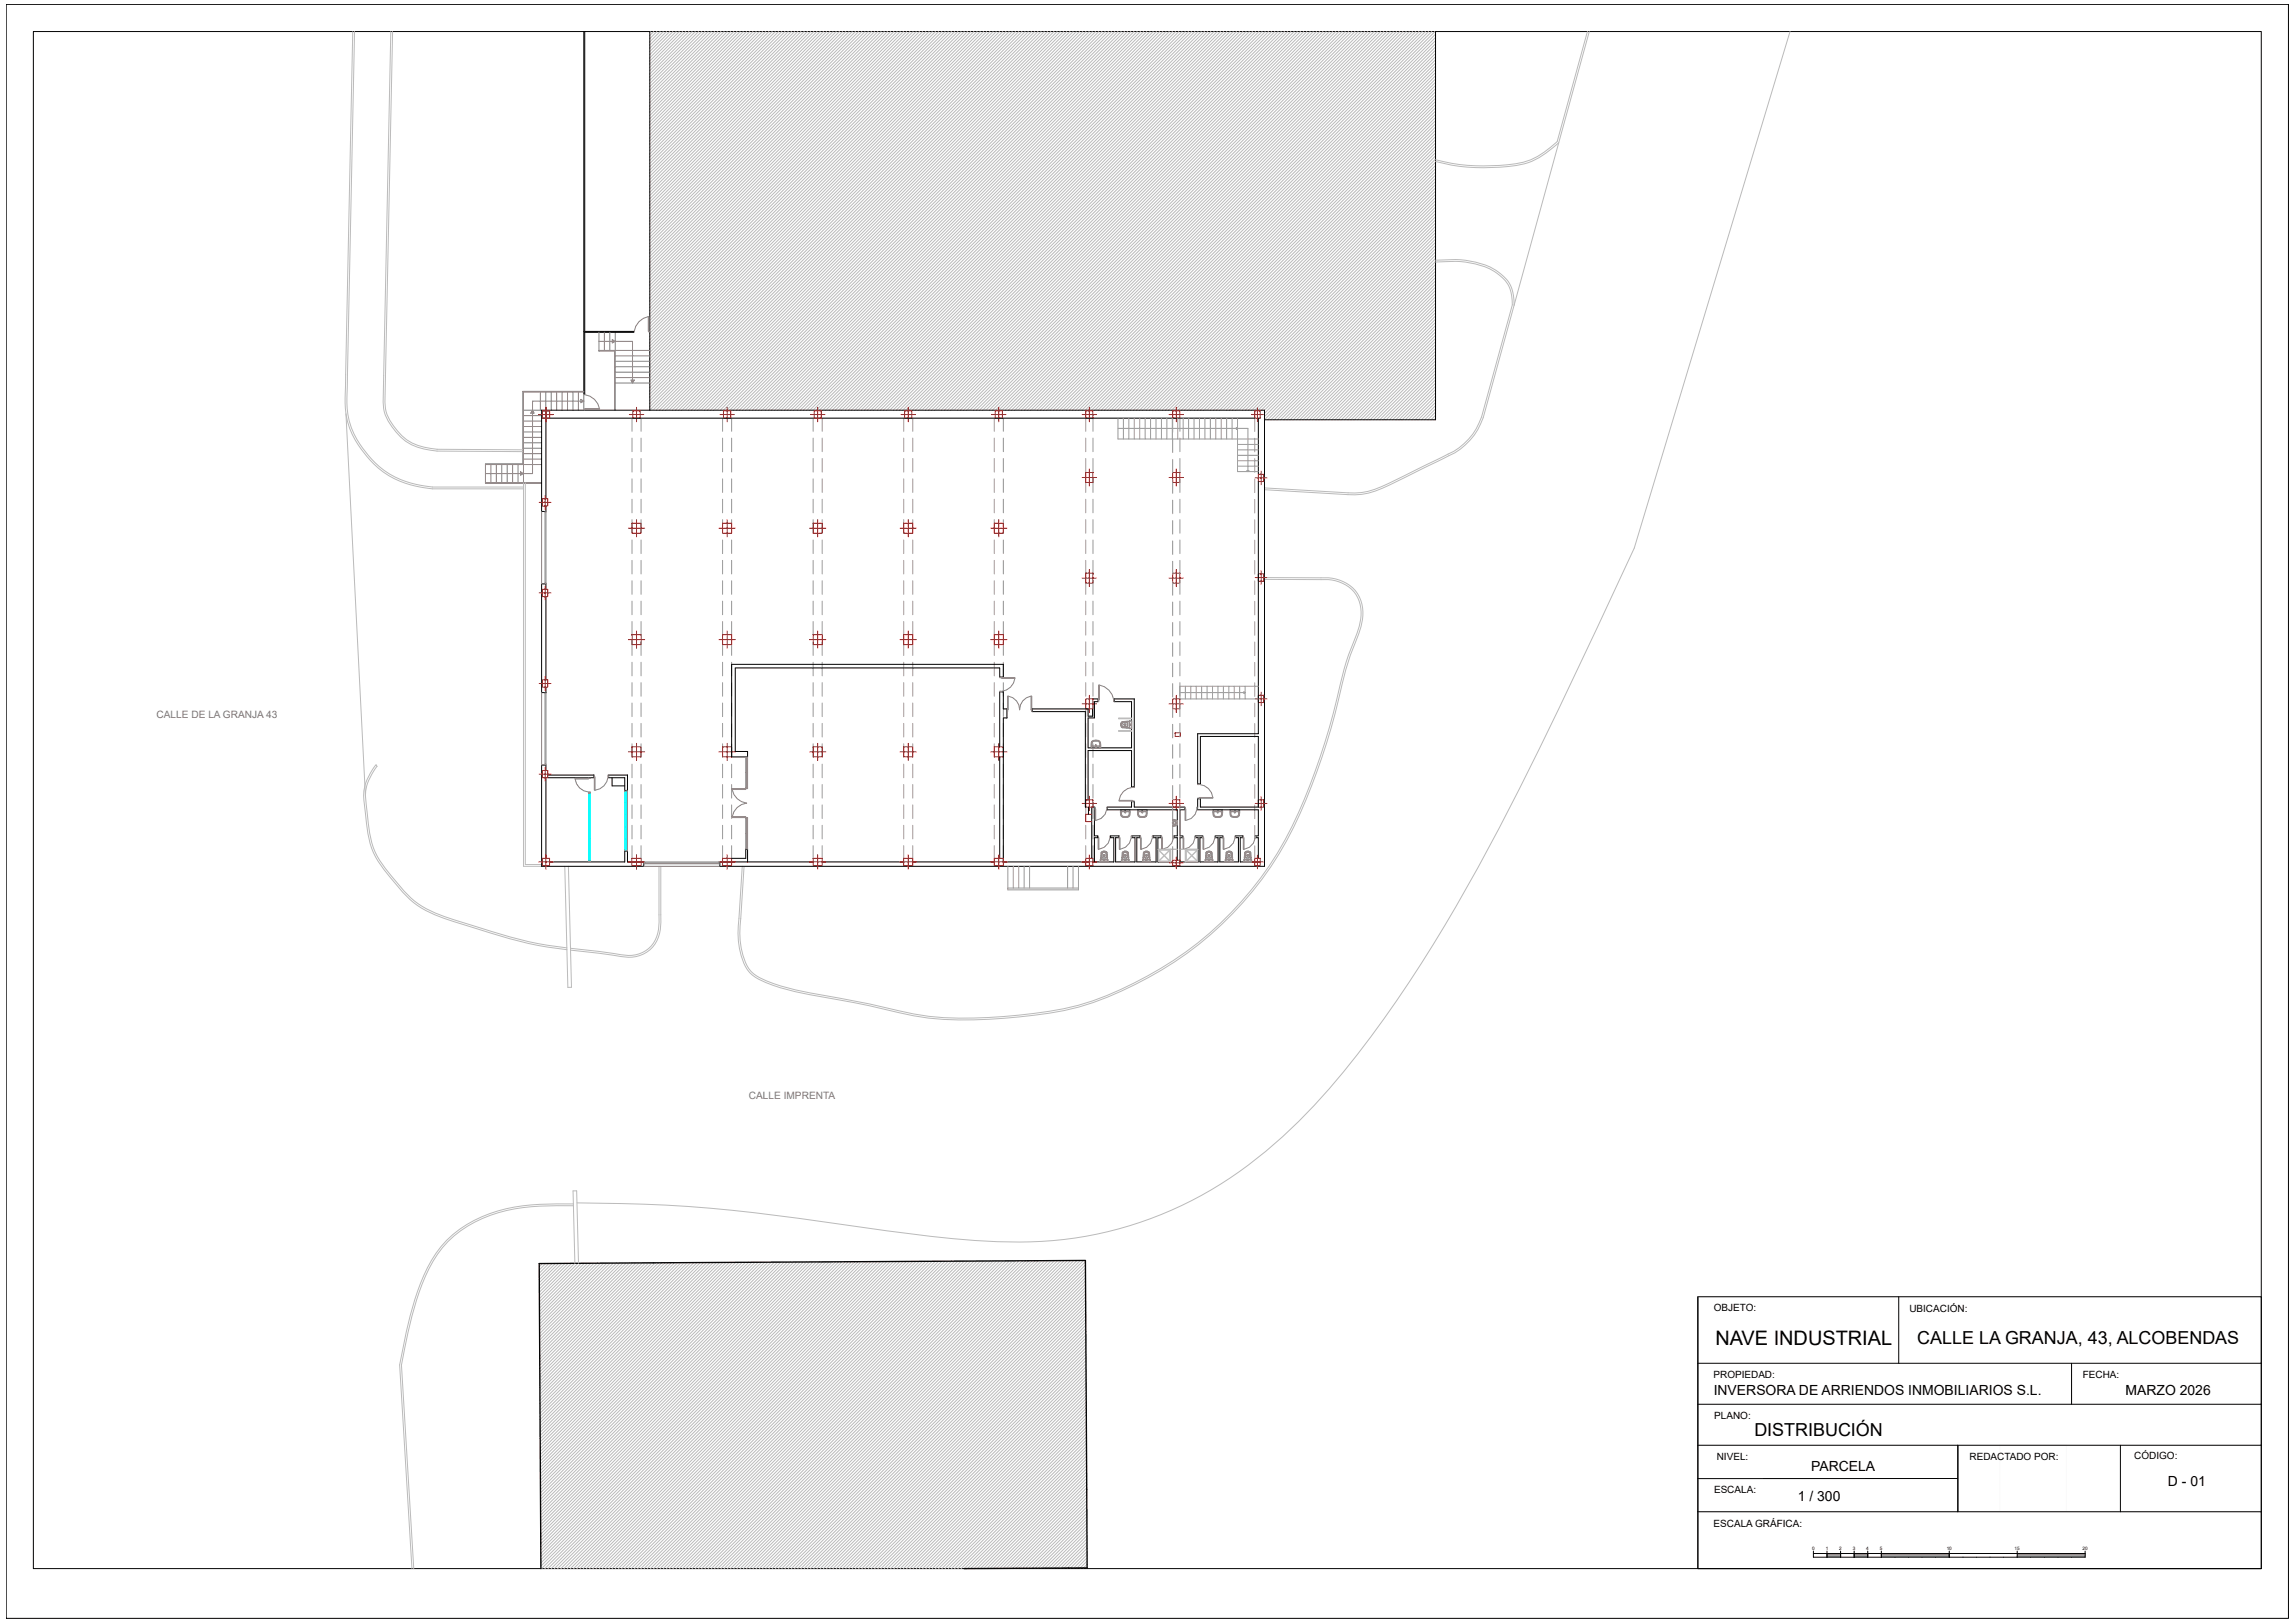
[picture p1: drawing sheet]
<svg xmlns="http://www.w3.org/2000/svg" width="420mm" height="297mm" viewBox="0 0 420 297" stroke-linecap="round" stroke-linejoin="round" font-family="sans-serif">
<defs><g id="words">
<text font-size="3.6" x="313.9" y="246.1">NAVE INDUSTRIAL</text>
<g font-size="3.3">
<text x="350.9" y="245.9">CALLE LA GRANJA, 43, ALCOBENDAS</text>
<text x="321.1" y="262.8">DISTRIBUCIÓN</text>
</g>
<g font-size="2.6">
<text x="313.6" y="255.3">INVERSORA DE ARRIENDOS INMOBILIARIOS S.L.</text>
<text x="389" y="255.3">MARZO 2026</text>
<text x="331.5" y="269.1">PARCELA</text>
<text x="329" y="274.7">1 / 300</text>
<text x="396.7" y="272">D - 01</text>
</g>
<g font-size="1.9" fill="#767676">
<text x="28.7" y="131.3">CALLE DE LA GRANJA 43</text>
<text x="137" y="201.2">CALLE IMPRENTA</text>
</g>
<g font-size="1.8">
<text x="313.7" y="240">OBJETO:</text>
<text x="349.4" y="240.1">UBICACIÓN:</text>
<text x="313.6" y="252.2">PROPIEDAD:</text>
<text x="381.2" y="252.2">FECHA:</text>
<text x="313.7" y="259.7">PLANO:</text>
<text x="314.2" y="267.2">NIVEL:</text>
<text x="360.4" y="267.2">REDACTADO POR:</text>
<text x="390.6" y="267">CÓDIGO:</text>
<text x="313.7" y="273.3">ESCALA:</text>
<text x="313.6" y="279.5">ESCALA GRÁFICA:</text>
</g>
<g font-size=".9">
<text x="331.6" y="283.6">0</text>
<text x="334.1" y="283.6">1</text>
<text x="336.6" y="283.6">2</text>
<text x="339.1" y="283.6">3</text>
<text x="341.5" y="283.6">4</text>
<text x="344" y="283.6">5</text>
<text x="356.3" y="283.6">10</text>
<text x="368.7" y="283.6">15</text>
<text x="381.1" y="283.6">20</text>
</g>
</g></defs>
<!-- layer: Cartelas -->
<path d="M366 264.5h12.2v12.1h-12.2z" fill="none" stroke="#fafafa" stroke-width=".18"/>
<path d="M1.1 .8h417.7v295.4h-417.7zM310.7 237.3v49.7h103.1M310.7 237.3h103.1v49.7h-103.1zM310.7 249.5h103.1M310.7 257h103.1M379.1 249.5v7.5M310.7 276.6h103.1M310.7 264.5h103.1M358.3 264.5v12.1M358.3 270.6h-47.6M331.9 283.8v1.2h2.5" fill="none" stroke="#000" stroke-width=".18"/>
<path d="M334.4 284.3h22.3v.6h-22.3z" fill="#989898"/>
<path d="M331.9 284.3h37.3M334.4 283.8v1.2h34.8M336.8 283.8v1.2M339.3 283.8v1.2M341.8 283.8v1.2M344.3 283.8v1.2M356.7 283.8v1.2" fill="none" stroke="#000" stroke-width=".18"/>
<path d="M369.2 284.3h12.4v.6h-12.4z" fill="#989898"/>
<path d="M6.1 5.8h407.7v281.2h-407.7zM347.5 237.3v12.2M358.3 264.5v12.1M388 264.5v12.1M369.2 283.8v1.2h12.4v-1.2M369.2 284.3h12.4" fill="none" stroke="#000" stroke-width=".18"/>
<!-- layer: Sombreados -->
<g fill="none" stroke="#bababa" stroke-width=".18">
<path d="M119 5.8l-.1 .1M119.6 5.8l-.7 .7M120.2 5.8l-1.3 1.3M120.8 5.8l-1.9 1.9M121.4 5.8l-2.5 2.4M122 5.8l-3.1 3M122.6 5.8l-3.7 3.6M123.1 5.8l-4.2 4.2M123.7 5.8l-4.8 4.8M124.3 5.8l-5.4 5.4M124.9 5.8l-6 6M125.5 5.8l-6.6 6.5"/>
<path d="M126.1 5.8l-7.2 7.1M126.7 5.8l-7.8 7.7M127.2 5.8l-8.3 8.3M127.8 5.8l-8.9 8.9M128.4 5.8l-9.5 9.5M129 5.8l-10.1 10.1M129.6 5.8l-10.7 10.6M130.2 5.8l-11.3 11.2M130.8 5.8l-11.9 11.8M131.3 5.8l-12.4 12.4M131.9 5.8l-13 13M132.5 5.8l-13.6 13.6"/>
<path d="M133.1 5.8l-14.2 14.2M133.7 5.8l-14.8 14.8M134.3 5.8l-15.4 15.3M134.9 5.8l-16 15.9M135.5 5.8l-16.6 16.5M136 5.8l-17.1 17.1M136.6 5.8l-17.7 17.7M137.2 5.8l-18.3 18.3M137.8 5.8l-18.9 18.9M138.4 5.8l-19.5 19.4M139 5.8l-20.1 20M139.6 5.8l-20.7 20.6"/>
<path d="M140.1 5.8l-21.2 21.2M140.7 5.8l-21.8 21.8M141.3 5.8l-22.4 22.4M141.9 5.8l-23 23M142.5 5.8l-23.6 23.5M143.1 5.8l-24.2 24.1M143.7 5.8l-24.8 24.7M144.2 5.8l-25.3 25.3M144.8 5.8l-25.9 25.9M145.4 5.8l-26.5 26.5M146 5.8l-27.1 27.1M146.6 5.8l-27.7 27.6"/>
<path d="M147.2 5.8l-28.3 28.2M147.8 5.8l-28.9 28.8M148.3 5.8l-29.4 29.4M148.9 5.8l-30 30M149.5 5.8l-30.6 30.6M150.1 5.8l-31.2 31.2M150.7 5.8l-31.8 31.7M151.3 5.8l-32.4 32.3M151.9 5.8l-33 32.9M152.4 5.8l-33.5 33.5M153 5.8l-34.1 34.1M153.6 5.8l-34.7 34.7"/>
<path d="M154.2 5.8l-35.3 35.3M154.8 5.8l-35.9 35.8M155.4 5.8l-36.5 36.4M156 5.8l-37.1 37M156.5 5.8l-37.6 37.6M157.1 5.8l-38.2 38.2M157.7 5.8l-38.8 38.8M158.3 5.8l-39.4 39.4M158.9 5.8l-40 39.9M159.5 5.8l-40.6 40.5M160.1 5.8l-41.2 41.1M160.6 5.8l-41.7 41.7"/>
<path d="M161.2 5.8l-42.3 42.3M161.8 5.8l-42.9 42.9M162.4 5.8l-43.5 43.5M163 5.8l-44.1 44M163.6 5.8l-44.7 44.6M164.2 5.8l-45.3 45.2M164.8 5.8l-45.9 45.8M165.3 5.8l-46.4 46.4M165.9 5.8l-47 47M166.5 5.8l-47.6 47.6M167.1 5.8l-48.2 48.2M167.7 5.8l-48.8 48.7"/>
<path d="M168.3 5.8l-49.4 49.3M168.9 5.8l-50 49.9M169.4 5.8l-50.5 50.5M170 5.8l-51.1 51.1M170.6 5.8l-51.7 51.7M171.2 5.8l-52.3 52.3M171.8 5.8l-52.9 52.8M172.4 5.8l-53.5 53.4M173 5.8l-54.1 54M173.5 5.8l-54.6 54.6M174.1 5.8l-55.2 55.2M174.7 5.8l-55.8 55.8"/>
<path d="M175.3 5.8l-56.4 56.4M175.9 5.8l-57 56.9M176.5 5.8l-57.6 57.5M177.1 5.8l-58.2 58.1M177.6 5.8l-58.7 58.7M178.2 5.8l-59.3 59.3M178.8 5.8l-59.9 59.9M179.4 5.8l-60.5 60.5M180 5.8l-61.1 61M180.6 5.8l-61.7 61.6M181.2 5.8l-62.3 62.2M181.7 5.8l-62.8 62.8"/>
<path d="M182.3 5.8l-63.4 63.4M182.9 5.8l-64 64M183.5 5.8l-64.6 64.6M184.1 5.8l-65.2 65.1M184.7 5.8l-65.8 65.7M185.3 5.8l-66.4 66.3M185.8 5.8l-66.9 66.9M186.4 5.8l-67.5 67.5M187 5.8l-68.1 68.1M187.6 5.8l-68.7 68.7M188.2 5.8l-69.3 69.2M188.8 5.8l-69.3 69.3"/>
<path d="M189.4 5.8l-69.3 69.3M189.9 5.8l-69.2 69.3M190.5 5.8l-69.3 69.3M191.1 5.8l-69.3 69.3M191.7 5.8l-69.3 69.3M192.3 5.8l-69.3 69.3M192.9 5.8l-69.3 69.3M193.5 5.8l-69.3 69.3M194 5.8l-69.2 69.3M194.6 5.8l-69.3 69.3M195.2 5.8l-69.3 69.3M195.8 5.8l-69.3 69.3"/>
<path d="M196.4 5.8l-69.3 69.3M197 5.8l-69.3 69.3M197.6 5.8l-69.3 69.3M198.2 5.8l-69.3 69.3M198.7 5.8l-69.3 69.3M199.3 5.8l-69.3 69.3M199.9 5.8l-69.3 69.3M200.5 5.8l-69.3 69.3M201.1 5.8l-69.3 69.3M201.7 5.8l-69.3 69.3M202.3 5.8l-69.3 69.3M202.8 5.8l-69.3 69.3"/>
<path d="M203.4 5.8l-69.3 69.3M204 5.8l-69.3 69.3M204.6 5.8l-69.3 69.3M205.2 5.8l-69.3 69.3M205.8 5.8l-69.3 69.3M206.4 5.8l-69.3 69.3M206.9 5.8l-69.3 69.3M207.5 5.8l-69.3 69.3M208.1 5.8l-69.3 69.3M208.7 5.8l-69.3 69.3M209.3 5.8l-69.3 69.3M209.9 5.8l-69.3 69.3"/>
<path d="M210.5 5.8l-69.3 69.3M211 5.8l-69.2 69.3M211.6 5.8l-69.3 69.3M212.2 5.8l-69.3 69.3M212.8 5.8l-69.3 69.3M213.4 5.8l-69.3 69.3M214 5.8l-69.3 69.3M214.6 5.8l-69.3 69.3M215.1 5.8l-69.2 69.3M215.7 5.8l-69.3 69.3M216.3 5.8l-69.3 69.3M216.9 5.8l-69.3 69.3"/>
<path d="M217.5 5.8l-69.3 69.3M218.1 5.8l-69.3 69.3M218.7 5.8l-69.3 69.3M219.2 5.8l-69.2 69.3M219.8 5.8l-69.3 69.3M220.4 5.8l-69.3 69.3M221 5.8l-69.3 69.3M221.6 5.8l-69.3 69.3M222.2 5.8l-69.3 69.3M222.8 5.8l-69.3 69.3M223.3 5.8l-69.2 69.3M223.9 5.8l-69.3 69.3"/>
<path d="M224.5 5.8l-69.3 69.3M225.1 5.8l-69.3 69.3M225.7 5.8l-69.3 69.3M226.3 5.8l-69.3 69.3M226.9 5.8l-69.3 69.3M227.5 5.8l-69.3 69.3M228 5.8l-69.3 69.3M228.6 5.8l-69.3 69.3M229.2 5.8l-69.3 69.3M229.8 5.8l-69.3 69.3M230.4 5.8l-69.3 69.3M231 5.8l-69.3 69.3"/>
<path d="M231.6 5.8l-69.3 69.3M232.1 5.8l-69.3 69.3M232.7 5.8l-69.3 69.3M233.3 5.8l-69.3 69.3M233.9 5.8l-69.3 69.3M234.5 5.8l-69.3 69.3M235.1 5.8l-69.3 69.3M235.7 5.8l-69.3 69.3M236.2 5.8l-69.3 69.3M236.8 5.8l-69.3 69.3M237.4 5.8l-69.3 69.3M238 5.8l-69.3 69.3"/>
<path d="M238.6 5.8l-69.3 69.3M239.2 5.8l-69.3 69.3M239.8 5.8l-69.3 69.3M240.3 5.8l-69.2 69.3M240.9 5.8l-69.3 69.3M241.5 5.8l-69.3 69.3M242.1 5.8l-69.3 69.3M242.7 5.8l-69.3 69.3M243.3 5.8l-69.3 69.3M243.9 5.8l-69.3 69.3M244.4 5.8l-69.2 69.3M245 5.8l-69.3 69.3"/>
<path d="M245.6 5.8l-69.3 69.3M246.2 5.8l-69.3 69.3M246.8 5.8l-69.3 69.3M247.4 5.8l-69.3 69.3M248 5.8l-69.3 69.3M248.5 5.8l-69.2 69.3M249.1 5.8l-69.3 69.3M249.7 5.8l-69.3 69.3M250.3 5.8l-69.3 69.3M250.9 5.8l-69.3 69.3M251.5 5.8l-69.3 69.3M252.1 5.8l-69.3 69.3"/>
<path d="M252.6 5.8l-69.2 69.3M253.2 5.8l-69.3 69.3M253.8 5.8l-69.3 69.3M254.4 5.8l-69.3 69.3M255 5.8l-69.3 69.3M255.6 5.8l-69.3 69.3M256.2 5.8l-69.3 69.3M256.8 5.8l-69.3 69.3M257.3 5.8l-69.3 69.3M257.9 5.8l-69.3 69.3M258.5 5.8l-69.3 69.3M259.1 5.8l-69.3 69.3"/>
<path d="M259.7 5.8l-69.3 69.3M260.3 5.8l-69.3 69.3M260.9 5.8l-69.3 69.3M261.4 5.8l-69.3 69.3M262 5.8l-69.3 69.3M262.6 5.8l-69.3 69.3M262.7 6.3l-68.8 68.8M262.7 6.8l-68.2 68.3M262.7 7.4l-67.6 67.7M262.7 8l-67 67.1M262.7 8.6l-66.5 66.5M262.7 9.2l-65.9 65.9"/>
<path d="M262.7 9.8l-65.3 65.3M262.7 10.4l-64.7 64.7M262.7 10.9l-64.1 64.2M262.7 11.5l-63.5 63.6M262.7 12.1l-62.9 63M262.7 12.7l-62.4 62.4M262.7 13.3l-61.8 61.8M262.7 13.9l-61.2 61.2M262.7 14.5l-60.6 60.6M262.7 15l-60 60.1M262.7 15.6l-59.4 59.5M262.7 16.2l-58.8 58.9"/>
<path d="M262.7 16.8l-58.2 58.3M262.7 17.4l-57.7 57.7M262.7 18l-57.1 57.1M262.7 18.6l-56.5 56.5M262.7 19.1l-55.9 56M262.7 19.7l-55.3 55.4M262.7 20.3l-54.7 54.8M262.7 20.9l-54.1 54.2M262.7 21.5l-53.6 53.6M262.7 22.1l-53 53M262.7 22.7l-52.4 52.4M262.7 23.2l-51.8 51.9"/>
<path d="M262.7 23.8l-51.2 51.3M262.7 24.4l-50.6 50.7M262.7 25l-50 50.1M262.7 25.6l-49.5 49.5M262.7 26.2l-48.9 48.9M262.7 26.8l-48.3 48.3M262.7 27.4l-47.7 47.7M262.7 27.9l-47.1 47.2M262.7 28.5l-46.5 46.6M262.7 29.1l-45.9 46M262.7 29.7l-45.4 45.4M262.7 30.3l-44.8 44.8"/>
<path d="M262.7 30.9l-44.2 44.2M262.7 31.5l-43.6 43.6M262.7 32l-43 43.1M262.7 32.6l-42.4 42.5M262.7 33.2l-41.8 41.9M262.7 33.8l-41.3 41.3M262.7 34.4l-40.7 40.7M262.7 35l-40.1 40.1M262.7 35.6l-39.5 39.5M262.7 36.1l-38.9 39M262.7 36.7l-38.3 38.4M262.7 37.3l-37.7 37.8"/>
<path d="M262.7 37.9l-37.2 37.2M262.7 38.5l-36.6 36.6M262.7 39.1l-36 36M262.7 39.7l-35.4 35.4M262.7 40.2l-34.8 34.9M262.7 40.8l-34.2 34.3M262.7 41.4l-33.6 33.7M262.7 42l-33.1 33.1M262.7 42.6l-32.5 32.5M262.7 43.2l-31.9 31.9M262.7 43.8l-31.3 31.3M262.7 44.3l-31.3 31.3"/>
<path d="M262.7 44.9l-31.3 31.3M262.7 45.5l-31.3 31.3M262.7 46.1l-30.7 30.7M262.7 46.7l-30.1 30.1M262.7 47.3l-29.5 29.5M262.7 47.9l-28.9 28.9M262.7 48.4l-28.4 28.4M262.7 49l-27.8 27.8M262.7 49.6l-27.2 27.2M262.7 50.2l-26.6 26.6M262.7 50.8l-26 26M262.7 51.4l-25.4 25.4"/>
<path d="M262.7 52l-24.8 24.8M262.7 52.5l-24.3 24.3M262.7 53.1l-23.7 23.7M262.7 53.7l-23.1 23.1M262.7 54.3l-22.5 22.5M262.7 54.9l-21.9 21.9M262.7 55.5l-21.3 21.3M262.7 56.1l-20.7 20.7M262.7 56.7l-20.2 20.1M262.7 57.2l-19.6 19.6M262.7 57.8l-19 19M262.7 58.4l-18.4 18.4"/>
<path d="M262.7 59l-17.8 17.8M262.7 59.6l-17.2 17.2M262.7 60.2l-16.6 16.6M262.7 60.8l-16.1 16M262.7 61.3l-15.5 15.5M262.7 61.9l-14.9 14.9M262.7 62.5l-14.3 14.3M262.7 63.1l-13.7 13.7M262.7 63.7l-13.1 13.1M262.7 64.3l-12.5 12.5M262.7 64.9l-12 11.9M262.7 65.4l-11.4 11.4"/>
<path d="M262.7 66l-10.8 10.8M262.7 66.6l-10.2 10.2M262.7 67.2l-9.6 9.6M262.7 67.8l-9 9M262.7 68.4l-8.4 8.4M262.7 69l-7.8 7.8M262.7 69.5l-7.3 7.3M262.7 70.1l-6.7 6.7M262.7 70.7l-6.1 6.1M262.7 71.3l-5.5 5.5M262.7 71.9l-4.9 4.9M262.7 72.5l-4.3 4.3"/>
<path d="M262.7 73.1l-3.7 3.7M262.7 73.6l-3.2 3.2M262.7 74.2l-2.6 2.6M262.7 74.8l-2 2M262.7 75.4l-1.4 1.4M262.7 76l-.8 .8M262.7 76.6l-.2 .2M98.7 231.2h.1M99.3 231.2l-.6 .6M99.9 231.2l-1.2 1.2M100.5 231.2l-1.8 1.8M101 231.2l-2.3 2.4"/>
<path d="M101.6 231.2l-2.9 2.9M102.2 231.2l-3.5 3.5M102.8 231.2l-4.1 4.1M103.4 231.2l-4.7 4.7M104 231.2l-5.3 5.3M104.6 231.2l-5.9 5.9M105.2 231.2l-6.5 6.4M105.8 231.2l-7.1 7M106.4 231.2l-7.7 7.6M106.9 231.2l-8.2 8.2M107.5 231.2l-8.8 8.8M108.1 231.2l-9.4 9.4"/>
<path d="M108.7 231.2l-10 9.9M109.3 231.2l-10.6 10.5M109.9 231.2l-11.2 11.1M110.5 231.1l-11.8 11.8M111.1 231.1l-12.4 12.4M111.7 231.1l-13 13M112.3 231.1l-13.5 13.5M112.8 231.1l-14 14.1M113.4 231.1l-14.6 14.7M114 231.1l-15.2 15.3M114.6 231.1l-15.8 15.9M115.2 231.1l-16.4 16.5"/>
<path d="M115.8 231.1l-17 17M116.4 231.1l-17.6 17.6M117 231.1l-18.2 18.2M117.6 231.1l-18.8 18.8M118.2 231.1l-19.4 19.4M118.7 231.1l-19.9 19.9M119.3 231.1l-20.5 20.5M119.9 231.1l-21.1 21.1M120.5 231.1l-21.7 21.7M121.1 231.1l-22.3 22.3M121.7 231.1l-22.9 22.9M122.3 231.1l-23.5 23.4"/>
<path d="M122.9 231.1l-24.1 24M123.5 231.1l-24.7 24.6M124 231.1l-25.2 25.2M124.6 231.1l-25.8 25.8M125.2 231.1l-26.4 26.4M125.8 231.1l-27 26.9M126.4 231.1l-27.6 27.5M127 231l-28.2 28.2M127.6 231l-28.8 28.8M128.2 231l-29.4 29.4M128.8 231l-30 30M129.3 231l-30.5 30.5"/>
<path d="M129.9 231l-31.1 31.1M130.5 231l-31.6 31.7M131.1 231l-32.2 32.3M131.7 231l-32.8 32.9M132.3 231l-33.4 33.4M132.9 231l-34 34M133.5 231l-34.6 34.6M134.1 231l-35.2 35.2M134.7 231l-35.8 35.8M135.2 231l-36.3 36.4M135.8 231l-36.9 36.9M136.4 231l-37.5 37.5"/>
<path d="M137 231l-38.1 38.1M137.6 231l-38.7 38.7M138.2 231l-39.3 39.3M138.8 231l-39.9 39.9M139.4 231l-40.5 40.4M140 231l-41.1 41M140.5 231l-41.6 41.6M141.1 231l-42.2 42.2M141.7 231l-42.8 42.8M142.3 231l-43.4 43.4M142.9 231l-44 43.9M143.5 231l-44.6 44.5"/>
<path d="M144.1 231l-45.2 45.1M144.7 231l-45.8 45.7M145.3 230.9l-46.4 46.4M145.8 230.9l-46.9 47M146.4 230.9l-47.5 47.5M147 230.9l-48.1 48.1M147.6 230.9l-48.7 48.7M148.2 230.9l-49.2 49.3M148.8 230.9l-49.8 49.9M149.4 230.9l-50.4 50.4M150 230.9l-51 51M150.6 230.9l-51.6 51.6"/>
<path d="M151.1 230.9l-52.1 52.2M151.7 230.9l-52.7 52.8M152.3 230.9l-53.3 53.4M152.9 230.9l-53.9 53.9M153.5 230.9l-54.5 54.5M154.1 230.9l-55.1 55.1M154.7 230.9l-55.7 55.7M155.3 230.9l-56.2 56.1M155.9 230.9l-56.2 56.1M156.5 230.9l-56.2 56.1M157 230.9l-56.1 56.1M157.6 230.9l-56.1 56.1"/>
<path d="M158.2 230.9l-56.1 56.1M158.8 230.9l-56.2 56.1M159.4 230.9l-56.2 56.1M160 230.9l-56.2 56.1M160.6 230.9l-56.2 56.1M161.2 230.9l-56.2 56.1M161.8 230.9l-56.2 56.1M162.3 230.9l-56.1 56.1M162.9 230.9l-56.2 56.1M163.5 230.8l-56.2 56.2M164.1 230.8l-56.2 56.2M164.7 230.8l-56.2 56.2"/>
<path d="M165.3 230.8l-56.2 56.2M165.9 230.8l-56.2 56.2M166.5 230.8l-56.2 56.2M167.1 230.8l-56.3 56.2M167.6 230.8l-56.2 56.2M168.2 230.8l-56.2 56.2M168.8 230.8l-56.2 56.2M169.4 230.8l-56.2 56.2M170 230.8l-56.2 56.2M170.6 230.8l-56.2 56.2M171.2 230.8l-56.3 56.2M171.8 230.8l-56.3 56.2"/>
<path d="M172.4 230.8l-56.3 56.2M172.9 230.8l-56.2 56.2M173.5 230.8l-56.2 56.2M174.1 230.8l-56.2 56.2M174.7 230.8l-56.2 56.2M175.3 230.8l-56.3 56.2M175.9 230.8l-56.3 56.2M176.5 230.8l-56.3 56.2M177.1 230.8l-56.3 56.2M177.7 230.8l-56.3 56.2M178.3 230.8l-56.3 56.2M178.8 230.8l-56.2 56.2"/>
<path d="M179.4 230.8l-56.3 56.2M180 230.8l-56.3 56.2M180.6 230.8l-56.3 56.2M181.2 230.8l-56.3 56.2M181.8 230.7l-56.3 56.3M182.4 230.7l-56.3 56.3M183 230.7l-56.3 56.3M183.6 230.7l-56.4 56.3M184.1 230.7l-56.3 56.3M184.7 230.7l-56.3 56.3M185.3 230.7l-56.3 56.3M185.9 230.7l-56.3 56.3"/>
<path d="M186.5 230.7l-56.3 56.3M187.1 230.7l-56.3 56.3M187.7 230.7l-56.3 56.3M188.3 230.7l-56.4 56.3M188.9 230.7l-56.4 56.3M189.4 230.7l-56.3 56.3M190 230.7l-56.3 56.3M190.6 230.7l-56.3 56.3M191.2 230.7l-56.3 56.3M191.8 230.7l-56.3 56.3M192.4 230.7l-56.4 56.3M193 230.7l-56.4 56.3"/>
<path d="M193.6 230.7l-56.4 56.3M194.2 230.7l-56.4 56.3M194.7 230.7l-56.3 56.3M195.3 230.7l-56.3 56.3M195.9 230.7l-56.3 56.3M196.5 230.7l-56.4 56.3M197.1 230.7l-56.4 56.3M197.7 230.7l-56.4 56.3M198.3 230.7l-56.4 56.3M198.6 230.9l-56.1 56.1M198.6 231.5l-55.5 55.5M198.6 232.1l-54.9 54.9"/>
<path d="M198.6 232.6l-54.4 54.4M198.7 233.2l-53.9 53.8M198.7 233.8l-53.3 53.2M198.7 234.4l-52.7 52.6M198.7 235l-52.1 52M198.7 235.6l-51.5 51.4M198.7 236.1l-50.9 50.9M198.7 236.7l-50.4 50.3M198.7 237.3l-49.8 49.7M198.7 237.9l-49.2 49.1M198.7 238.5l-48.6 48.5M198.7 239l-48 48"/>
<path d="M198.7 239.6l-47.4 47.4M198.7 240.2l-46.8 46.8M198.7 240.8l-46.3 46.2M198.7 241.4l-45.7 45.6M198.7 242l-45.1 45M198.7 242.5l-44.5 44.5M198.7 243.1l-43.9 43.9M198.7 243.7l-43.3 43.3M198.7 244.3l-42.7 42.7M198.7 244.9l-42.2 42.1M198.7 245.5l-41.6 41.5M198.7 246l-41 41"/>
<path d="M198.7 246.6l-40.4 40.4M198.7 247.2l-39.8 39.8M198.7 247.8l-39.2 39.2M198.7 248.4l-38.6 38.6M198.7 248.9l-38.1 38.1M198.7 249.5l-37.5 37.5M198.8 250.1l-37 36.9M198.8 250.7l-36.4 36.3M198.8 251.3l-35.8 35.7M198.8 251.9l-35.2 35.1M198.8 252.4l-34.6 34.6M198.8 253l-34 34"/>
<path d="M198.8 253.6l-33.5 33.4M198.8 254.2l-32.9 32.8M198.8 254.8l-32.3 32.2M198.8 255.4l-31.7 31.6M198.8 255.9l-31.1 31.1M198.8 256.5l-30.5 30.5M198.8 257.1l-29.9 29.9M198.8 257.7l-29.4 29.3M198.8 258.3l-28.8 28.7M198.8 258.9l-28.2 28.1M198.8 259.4l-27.6 27.6M198.8 260l-27 27"/>
<path d="M198.8 260.6l-26.4 26.4M198.8 261.2l-25.8 25.8M198.8 261.8l-25.3 25.2M198.8 262.3l-24.7 24.7M198.8 262.9l-24.1 24.1M198.8 263.5l-23.5 23.5M198.8 264.1l-22.9 22.9M198.8 264.7l-22.3 22.3M198.8 265.3l-21.7 21.7M198.8 265.8l-21.1 21.2M198.8 266.4l-20.6 20.6M198.8 267l-20 20"/>
<path d="M198.9 267.6l-19.5 19.4M198.9 268.2l-18.9 18.8M198.9 268.8l-18.3 18.2M198.9 269.3l-17.7 17.7M198.9 269.9l-17.1 17.1M198.9 270.5l-16.5 16.5M198.9 271.1l-15.9 15.9M198.9 271.7l-15.4 15.3M198.9 272.3l-14.8 14.7M198.9 272.8l-14.2 14.2M198.9 273.4l-13.6 13.6M198.9 274l-13 13"/>
<path d="M198.9 274.6l-12.4 12.4M198.9 275.2l-11.8 11.8M198.9 275.8l-11.2 11.2M198.9 276.3l-10.6 10.7M198.9 276.9l-10.1 10.1M198.9 277.5l-9.5 9.5M198.9 278.1l-8.9 8.9M198.9 278.7l-8.3 8.3M198.9 279.3l-7.7 7.7M198.9 279.8l-7.1 7.2M198.9 280.4l-6.5 6.6M198.9 281l-5.9 6"/>
<path d="M198.9 281.6l-5.3 5.4M198.9 282.2l-4.8 4.7M198.9 282.7l-4.2 4.2M198.9 283.3l-3.6 3.6M198.9 283.9l-3 3M198.9 284.5l-2.4 2.4M198.9 285.1l-1.8 1.8M198.9 285.7l-1.2 1.2M198.9 286.2l-.6 .7M199 286.8l-.1 .1"/>
</g>
<!-- layer: PG-LI -->
<path d="M99 287l-.3-55.8 99.9-.5 .4 56.2-22.6 .1" fill="none" stroke="#000" stroke-width=".25"/>
<!-- layer: Muros -->
<g fill="none" stroke="#000" stroke-width=".18">
<path d="M106.8 5.8v66.3h.2v-11.3h8.9v-.2h-8.9v-54.8M118.9 5.8v69.3M262.7 5.8v71h-31.3M99.9 76.5v14.8M100.6 76.5h129M230.3 76.5v10.3M99.9 92.6v1h-.8v-18.5h132.3v83.4h-99.7v-.8h17.1M230.3 88.1v46.2h-11.1v9.1h.5v-8.6h10.6v12.9h-10.6v-1.5h-.5v1.5v.5h11.1v4.8h-.5v.3h.5v3.8M99.9 107.8v-.9h-.8v19.8h.8v-1M99.9 109.2v15.2M133.9 121.6h49.7v2.3h-.6v-1.7h-48.4v15.3h2.2v1h-2.9zM183 136.7v-10.1h.6v3.1h.7v1.7h-.7v26.3h15"/>
<path d="M183 138.5v18.6M200 129.7v1.4h-.9v-1.4h-10.2v.5h9.7l.1 17.5M200 127.9h.9v.5h-.6v3h-1.2v5.5h8v-8.5h-3.2v-.5h3.7v16.1h-.5v-6.6h-8v9M99.9 141v-1h-.8v18.5h18.7v-.8h-3v-2h-.5v2h-13.7M99.9 142.3v14.8M100.2 141.8h8.5v.5h-8.5M111.4 141.8h3.4v2.8h-.5v-2.3h-2.9zM112 142.3v1.5h2.3M133.9 157.1h2.6v-1.7h.3v2.3M150.5 157.7h14.9M167 157.7h15M198.7 157.7h.7"/>
<path d="M199.2 147.7v1.3M199.8 147.7v9.4M200 147.7h.3v5.3h.6v.3h-.6v4.4h3.5v-4.4h-.5v-.3h1.4v.3h-.5v4.4h3.5v-4.4h-.6v-.3h1.5v.3h-.6v4.4h3.6v-4.4h-.6v-.3h1.5v.3h-.6v4.4h2.7M215.5 157.4v-4.1h-.6v-.3h.6v-4.8h-12.8v-.5h4.4v-1h.5v1h9.2v.5h-.9v4.8h.5v.3h-.5v4.4h3.4v-4.4h-.5v-.3h1.3v.3h-.5v4.4h3.3v-4.4h-.5v-.3h1.3v.3h-.5v4.4h3.4v-4.4h-.5v-.3h1.3v.3h-.4v4.4h3.6"/>
</g>
<g fill="none" stroke="#808080" stroke-width=".18">
<path d="M95.8 75.1h3.3M95.8 76.1h3.3M95.8 77.1h3.3M95.8 78h3.3M95.8 79h3.3M97.5 75.1l.3 .5h-.7zM98.9 71.7v3.4M99.9 71.7v3.4M100.9 71.7v3.4M101.9 71.7v3.4M102.9 71.7v3.4M103.9 71.7v3.4"/>
<path d="M104.9 71.7v3.4M105.8 71.7v3.4M106.3 73.1l.5 .3-.5 .3zM106.8 71.7h-11v16.6M106.8 72.1v3M106.8 71.6h-11.1v13.4M106.8 73.4h-9.3v13.3h-8.7M109.6 64.1h9.3M109.6 60.8v3.5h2.9v10.8M109.6 62.5h6.2v7.6M110.6 60.8v3.3M111.6 60.8v3.3"/>
<path d="M112.1 62.1l.5 .4-.6 .3zM112.6 70.1h6.3M112.6 60.8v14.3M112.6 69.1h6.3M112.6 68.1h6.3M112.6 67.1h6.3M112.6 66.1h6.3M112.6 65.1h6.3M115.5 69.5l.6 .1-.3 .5zM88.8 85h10.3M88.8 88.3h10.3M89.8 85v3.3"/>
<path d="M90.8 85v3.3M91.8 85v3.3M92.8 85v3.3M93.8 85v3.3M94.8 85v3.3M95.3 86.3l.5 .4-.5 .3zM95.8 80h3.3M95.8 81h3.3M95.8 82h3.3M95.8 83h3.3M95.8 84h3.3M95.8 84.9h-7v3.6h10.3"/>
</g>
<!-- layer: Carpinteria  -->
<g fill="none" stroke="#808080" stroke-width=".18">
<path d="M118.6 57.9h.2v2.7h-.2zM118.7 57.9a3.2 3.2 0 0 0-2.6 2.7M106.8 72.1v.1h.2v-.1M106.8 75.1v-.2h.2v.2M107 72.2a3.2 3.2 0 0 1 2.7 2.6M107 74.8h2.7v.1h-2.7zM115.9 60.6h.2v.2h-.2M118.9 60.6h-.1v.2h.1M99.1 93.6v13.3M99.7 93.6v13.3M99.7 93.8h.2M99.9 93.6v13.3"/>
<path d="M99.7 106.7h.2M99.1 126.7v13.3M99.7 126.7v13.3M99.7 139.8h.2M99.7 126.9h.2M99.9 126.7v13.3M136.5 138.5v5.8h.3v-5.8M136.5 138.7h.3M136.6 138.7v5.4M183 123.9v.1h.3v-.1M183 126.6v-.1h.3v.1M183.3 124h2.4v.1h-2.4z"/>
<path d="M184.3 129.9l.1 .1v.2h-.1M184.4 127.4h.1v2.5h-.1zM184.5 127.4a2.49 2.49 0 0 1 2.1 2.5 2.49 2.49 0 0 1 2.1-2.5M185.7 124.1a2.72 2.72 0 0 1-2.4 2.4M188.7 127.4h.1v2.5h-.1zM188.9 129.9l-.1 .1v.2h.1M200.9 128.1l.2 .1v.2h-.2M201 125.4h.2v2.7h-.2zM201.2 125.4a3.3 3.3 0 0 1 2.6 2.7M203.9 128.1l-.1 .1v.2h.1M105.2 142.4h2.5v.2h-2.5zM105.2 142.6a2.72 2.72 0 0 0 2.5 2.3"/>
<path d="M107.7 142.3l.1 .2h.2v-.2M107.7 144.9h.3v.1h-.3zM107.7 157.7v-.1h.3v.1M107.7 145.2h.3M108.7 141.8h.1v.4h-.1M108.8 142.2h.1v2.4h-.1zM111.3 142.2a2.72 2.72 0 0 1-2.4 2.4M111.4 141.8h-.2l.1 .4h.1M114.3 144.6v.2h.4v-.2M114.3 155.7v-.1h.4v.1M114.8 144.6v11.1M117.8 158.5h13.9"/>
<path d="M117.8 157.7h13.9M117.8 158.1h13.9M118 157.9h13.6M118 157.7v.4M131.6 157.7v.4M134 149.4h2.5v.2h-2.5zM134 144.5a3 3 0 0 0 2.6 2.5 3 3 0 0 0-2.6 2.4M134 144.3h2.5v.2h-2.5zM136.5 155.4v-5.8h.3v5.8M136.5 149.8h.3M136.5 144.1h.3M136.5 155.3h.3"/>
<path d="M136.5 152.5h.3M136.5 141.4h.3M136.6 149.8v5.5M200.3 147.7h.1v.3h-.1M200.4 148h.1v2.1h-.1zM200.9 153h.1v.3h-.1M201 153.3h.1v2.1h-.1zM202.6 148l-.4 1-.7 .8-1 .3M202.7 147.7h-.2l.1 .3h.1M203.2 153.3l-.4 1-.7 .7-1 .4M203.3 153h-.2l.1 .3h.1M204.7 153h.2l-.1 .3h-.1"/>
<path d="M204.8 146.5h2.4v.1h-2.4zM204.8 153.3h.2v2.1h-.2zM207 153.3l-.3 1-.7 .7-1 .4M207.1 153h-.1v.3h.1M207.2 146.7l.2-.1h.2v.1M207.2 144l.2 .1h.2v-.1M207.2 144.1a2.72 2.72 0 0 0-2.4 2.4M208.6 153h.1v.3h-.1M208.7 153.3h.1v2.1h-.1zM210.9 153.3l-.3 1-.8 .7-1 .4M211 153h-.1v.3h.1M212.5 153h.1v.3h-.1"/>
<path d="M212.6 153.3h.1v2.1h-.1zM214.8 153.3l-.4 1-.7 .7-1 .4M214.9 153h-.2l.1 .3h.1M216.4 153h.1v.3h-.1M216.5 153.3h.1v2.1h-.1zM216.8 147.7h.1v.3h-.1M216.9 148h.1v2.1h-.1zM218.7 153.3l-.3 1-.8 .7-1 .4M218.8 153h-.1v.3h.1M219.1 148l-.4 1-.7 .8-1 .3M219.2 147.7h-.2l.1 .3h.1M219.2 146.2v-.2l.3 .1v.1"/>
<path d="M219.2 143.4v.2l.3-.1v-.1M219.5 145.9h2.5v.2h-2.5zM219.5 143.5a2.72 2.72 0 0 1 2.5 2.4M220.1 153h.1v.3h-.1M220.2 153.3h.1v2.1h-.1zM222.3 153.3l-.3 1-.7 .7-1 .4M222.4 153h-.1v.3h.1M223.7 153h.2l-.1 .3h-.1M223.8 153.3h.2v2.1h-.2zM226 153.3l-.3 1-.7 .7-1 .4M226.1 153h-.1v.3h.1M227.4 153h.2l-.1 .3h-.1"/>
<path d="M227.5 153.3h.2v2.1h-.2zM229.7 153.3l-.3 1-.7 .7-1 .4M229.8 153h-.1v.3h.1"/>
</g>
<!-- layer: Aceras -->
<g fill="none" stroke="#bababa" stroke-width=".18">
<path d="M64.6 5.8l-1.4 64a28.1 28.1 0 0 0 .4 7.3 16.9 16.9 0 0 0 14.9 12.3l17.3 .1M64.9 5.8l-1.3 64a27.8 27.8 0 0 0 .3 7.2 16.6 16.6 0 0 0 14.6 12l17.3 .1M71.5 5.8l-1.4 67.8a7.7 7.7 0 0 0 2.4 5.5 9 9 0 0 0 6.3 3.3l1.2 .1 15.7 .1M71.8 5.8l-1.4 67.8a7.3 7.3 0 0 0 2.3 5.2 8.6 8.6 0 0 0 6.1 3.3l1.2 .1M290.5 5.8l-5.5 20.1a13.7 13.7 0 0 1-9.1 4.3 35.5 35.5 0 0 1-13.2-1M290.8 5.8l-5.5 20.3M327.6 5.8l-28.5 94.5a1182.2 1182.2 0 0 1-24.8 51.3 263.4 263.4 0 0 1-28.4 44.5 93.6 93.6 0 0 1-22.5 20.6 69.5 69.5 0 0 1-40.9 10.5 202.6 202.6 0 0 1-20.3-2 603.7 603.7 0 0 0-32.2-4.1 275.4 275.4 0 0 0-24.4-1M285.3 26.1a14.2 14.2 0 0 1-7.8 4.2 36.9 36.9 0 0 1-14.8-.7M285.3 26.1l-13.9 50.3a12.5 12.5 0 0 1-7.4 7.6l-7 3.4a26.5 26.5 0 0 1-7.8 3.1h-2.5l-15.3-.9M262.7 47.9a22.2 22.2 0 0 1 7.3 .4 8.4 8.4 0 0 1 6.4 4.6l.3 1.3 .1 1.6-5.7 20.5a11.7 11.7 0 0 1-6.7 7.1l-7.5 3.7a26.2 26.2 0 0 1-7.7 3l-2.5 .1-15.3-.9M262.7 47.6a18 18 0 0 1 11 1.8 6.5 6.5 0 0 1 3.4 6.4M63.3 75.7l3.6 70.1"/>
<path d="M80 82.2l15.7 .1M95.8 88.3v70.2h3.3M96.1 88.3v69.9h3M231.4 106l10.4 .1a6.4 6.4 0 0 1 7.1 4.5l.1 .7a10.6 10.6 0 0 1-1.2 5.9 50.2 50.2 0 0 0-3.1 10.6 113.7 113.7 0 0 1-9.5 25.9 64.1 64.1 0 0 1-32.7 28.5 53.4 53.4 0 0 1-16 3.6 80.9 80.9 0 0 1-16.5 .2l-2.8-.4a247.2 247.2 0 0 0-19-3.9 29.4 29.4 0 0 1-9.7-3.1 5.7 5.7 0 0 1-2.5-3.8 15.9 15.9 0 0 1-.4-6.7l.6-9.5M231.4 105.7h10.3a6.7 6.7 0 0 1 7.5 4.9l.2 .7a10.9 10.9 0 0 1-1.2 6 54.6 54.6 0 0 0-3.2 10.6 113.9 113.9 0 0 1-9.5 26 64 64 0 0 1-40.8 31 95.9 95.9 0 0 1-24.8 1.4l-5.4-1a194.8 194.8 0 0 0-16.3-3.3 26.8 26.8 0 0 1-10.5-3.5 7.6 7.6 0 0 1-2.4-4.9 17.6 17.6 0 0 1-.1-5.6l.6-9.5M104 158.5l.6 22.2h-.7l-.5-22.2M120.6 158.5v8.9a7.5 7.5 0 0 1-1.4 5.7 5.7 5.7 0 0 1-5.6 1.6l-3.9-.6-5.3-.6M120.9 158.5v8.9a7.8 7.8 0 0 1-1.5 5.9 6 6 0 0 1-5.8 1.7l-9.2-1.1M103.7 173.5a74.4 74.4 0 0 1-17.2-4.1 40.7 40.7 0 0 1-9.2-3.5 14.1 14.1 0 0 1-3.3-2.8 33.2 33.2 0 0 1-5.4-7.2 18.8 18.8 0 0 1-1.4-7l-.2-1.7a8.6 8.6 0 0 1 2-7l-.2-.2a8.9 8.9 0 0 0-2.1 7.3l.2 1.6a22.9 22.9 0 0 0 1.4 7.2 33.8 33.8 0 0 0 7.4 9.1 20.5 20.5 0 0 0 7.3 3.4l3.4 1.1a74.7 74.7 0 0 0 17.3 4.1M104.9 220.6a44.6 44.6 0 0 0-13.7 1.3 19.8 19.8 0 0 0-13.9 13.1 78.3 78.3 0 0 0-3.8 14.8l2.2 37.2M104.9 220.3a44.8 44.8 0 0 0-13.8 1.3 20.1 20.1 0 0 0-14.1 13.3 70 70 0 0 0-3.9 14.9l2.3 37.2M105.9 231.2l-.4-13.3h-.6l.3 13.3"/>
</g>
<!-- layer: Sanitarios  -->
<g fill="none" stroke="#808080" stroke-width=".25">
<path d="M199.9 135.7a1.14 1.14 0 0 1 1.5 .2v1h-1.7v-.5zM200 135.7l.2-.1a.75 .75 0 0 1 1.1 .6l-.1 .3h-1.3l-.1-.3zM200.6 136.7h-.1M205.4 132.3h.9v.7h-.9l-.1-.4zM206.7 132.1h-1.3a.61 .61 0 0 0 0 1h1.3M206.7 131.9h.4v1.4h-.4zM201.4 157.3h1.3v.4h-1.3zM201.5 157.3v-1.2a.61 .61 0 0 1 1.1 0v1.2M201.7 156.1l.4-.2 .3 .2v.8h-.7zM205.1 148.2h1.7v.2a.93 .93 0 0 1-.4 1.1 .91 .91 0 0 1-1.3-.3zM205.2 148.6l1.4-.1 .1 .1a.76 .76 0 0 1-.7 .9 .76 .76 0 0 1-.8-.7zM205.2 157.3h1.4v.4h-1.4z"/>
<path d="M205.4 157.3v-1.2a.61 .61 0 0 1 1.1 0v1.2M205.6 156.1l.3-.2 .4 .2v.8h-.7zM206 148.3l-.1 .1M208.3 148.2h1.6v.2a.93 .93 0 0 1-.3 1.1 .91 .91 0 0 1-1.4-.3zM208.3 148.6l1.4-.1 .1 .1a.76 .76 0 0 1-.6 .9 .76 .76 0 0 1-.9-.7zM209.1 148.3l-.1 .1M209.1 157.3h1.4v.4h-1.4zM209.3 157.3v-1.2a.61 .61 0 0 1 1 0v1.2M209.5 156.1l.3-.2 .3 .2 .1 .8h-.8zM214.6 150.1l.2-.1 .7 .2v.8l-.7 .2-.2-.2M214.6 150.1l.1 .3a.23 .23 0 0 0-.1 .2 .23 .23 0 0 0 .1 .2l-.1 .2M214.6 150.1a.45 .45 0 0 1 .6 .5 .45 .45 0 0 1-.6 .4"/>
<path d="M215.1 150.2h-.1a.45 .45 0 0 0 0 .8M220.6 157.3h1.3v.4h-1.3zM220.7 157.3v-1.2a.61 .61 0 0 1 1.1 0v1.2M220.9 156.1l.4-.2 .3 .2v.8h-.7zM222 148.2h1.7v.2a.93 .93 0 0 1-.4 1.1 .91 .91 0 0 1-1.3-.3zM222.1 148.6l1.4-.1 .1 .1a.76 .76 0 0 1-.6 .9 .76 .76 0 0 1-.9-.7zM222.9 148.3l-.1 .1M224.3 157.3h1.3v.4h-1.3zM224.4 157.3v-1.2a.61 .61 0 0 1 1.1 0v1.2M224.6 156.1l.3-.2 .4 .2v.8h-.7zM225.2 148.2h1.6v.2a.93 .93 0 0 1-.3 1.1 .91 .91 0 0 1-1.3-.3zM225.2 148.6l1.4-.1 .1 .1a.76 .76 0 0 1-.6 .9 .76 .76 0 0 1-.9-.7z"/>
<path d="M226 148.3l-.1 .1M227.7 157.3h1.3v.4h-1.3zM227.8 157.3v-1.2a.61 .61 0 0 1 1.1 0v1.2M228 156.1l.3-.2 .4 .2v.8h-.7z"/>
<circle cx="200.6" cy="136.4" r=".06"/>
<circle cx="205.9" cy="132.6" r=".17"/>
<circle cx="206.9" cy="132.6" r=".11"/>
<circle cx="202.1" cy="157.5" r=".11"/>
<circle cx="202.1" cy="156.5" r=".17"/>
<circle cx="205.9" cy="157.5" r=".11"/>
<circle cx="205.9" cy="156.5" r=".17"/>
<circle cx="205.9" cy="148.7" r=".06"/>
<circle cx="209.1" cy="148.7" r=".06"/>
<circle cx="209.8" cy="157.5" r=".11"/>
<circle cx="209.8" cy="156.5" r=".17"/>
<circle cx="215.3" cy="150.6" r=".04"/>
<circle cx="221.2" cy="157.5" r=".11"/>
<circle cx="221.3" cy="156.5" r=".17"/>
<circle cx="222.9" cy="148.7" r=".06"/>
<circle cx="224.9" cy="157.5" r=".11"/>
<circle cx="224.9" cy="156.5" r=".17"/>
<circle cx="226" cy="148.7" r=".06"/>
<circle cx="228.3" cy="157.5" r=".11"/>
<circle cx="228.3" cy="156.5" r=".17"/>
</g>
<!-- layer: Estructura -->
<g fill="none" stroke="#f00" stroke-width=".18">
<path d="M98.6 75.9h2.6M99.2 75.2h1.4v1.3h-1.4zM99.9 74.5v2.7M115.2 75.9h2.6M115.8 75.2h1.4v1.3h-1.4zM116.5 74.5v2.7M131.7 75.9h2.7M132.4 75.2h1.3v1.3h-1.3zM133.1 74.5v2.7M148.3 75.9h2.7M149 75.2h1.3v1.3h-1.3zM149.6 74.5v2.7"/>
<path d="M164.9 75.9h2.6M165.5 75.2h1.4v1.3h-1.4zM166.2 74.5v2.7M181.5 75.9h2.6M182.1 75.2h1.3v1.3h-1.3zM182.8 74.5v2.7M198 75.9h2.7M198.7 75.2h1.3v1.3h-1.3zM199.4 74.5v2.7M213.9 75.9h2.7M214.6 75.2h1.3v1.3h-1.3zM215.3 74.5v2.7"/>
<path d="M229 75.9h2.2M229.6 75.2h1v1.3h-1zM230.1 74.6v2.5M98.7 91.9h2.1M99.2 91.3h1v1.3h-1zM99.7 90.7v2.5M115 96.7h3M115.7 95.7h1.6v1.9h-1.6zM116.5 95.1v3.1M131.6 96.7h3M132.2 95.7h1.7v1.9h-1.7zM133.1 95.1v3.1"/>
<path d="M148.1 96.7h3M148.8 95.7h1.7v1.9h-1.7zM149.6 95.1v3.1M164.7 96.7h3M165.4 95.7h1.6v1.9h-1.6zM166.2 95.1v3.1M181.3 96.7h3M182 95.7h1.6v1.9h-1.6zM182.8 95.1v3.1M198 87.4h2.7M198.7 86.5h1.3v1.8h-1.3zM199.4 85.8v3.2"/>
<path d="M213.9 87.4h2.7M214.6 86.5h1.3v1.8h-1.3zM215.3 85.8v3.2M229.7 87.5h2.2M230.3 86.8h1v1.3h-1zM230.8 86.2v2.5M98.7 108.5h2.1M99.2 107.8h1v1.4h-1zM99.7 107.3v2.5M115 117h3M115.7 116.1h1.6v1.9h-1.6zM116.5 115.5v3.1"/>
<path d="M131.6 117h3M132.2 116.1h1.7v1.9h-1.7zM133.1 115.5v3.1M148.1 117h3M148.8 116.1h1.7v1.9h-1.7zM149.6 115.5v3.1M164.7 117h3M165.4 116.1h1.6v1.9h-1.6zM166.2 115.5v3.1M181.3 117h3M182 116.1h1.6v1.9h-1.6zM182.8 115.5v3.1"/>
<path d="M198 105.8h2.7M198.7 104.9h1.3v1.8h-1.3zM199.4 104.2v3.2M213.9 105.8h2.7M214.6 104.9h1.3v1.8h-1.3zM215.3 104.2v3.2M229.7 105.7h2.2M230.3 105h1v1.4h-1zM230.8 104.5v2.4M98.7 125.1h2.1M99.2 124.4h1v1.3h-1zM99.7 123.8v2.5"/>
<path d="M115 137.6h3M115.7 136.7h1.6v1.8h-1.6zM116.5 136v3.2M131.6 137.6h3M132.2 136.7h1.7v1.8h-1.7zM133.1 136v3.2M148.1 137.6h3M148.8 136.7h1.7v1.8h-1.7zM149.6 136v3.2M164.7 137.6h3M165.4 136.7h1.6v1.8h-1.6zM166.2 136v3.2"/>
<path d="M181.3 137.6h3M182 136.7h1.6v1.8h-1.6zM182.8 136v3.2M198 128.8h2.7M198.7 127.9h1.3v1.8h-1.3zM199.4 127.2v3.2M213.9 128.8h2.7M214.6 127.9h1.3v1.8h-1.3zM215 134.1h1v.7h-1zM215.3 127.2v3.2M229.7 127.9h2.2M230.3 127.2h1v1.4h-1z"/>
<path d="M230.8 126.7v2.4M98.6 157.7h2.6M98.7 141.7h2.1M99.2 157.1h1.4v1.3h-1.4zM99.2 141h1v1.3h-1zM99.7 140.4v2.5M99.9 156.4v2.7M115 157.7h3M115.7 157.1h1.6v1.3h-1.6zM116.5 156.4v2.7M131.6 157.7h3M132.2 157.1h1.7v1.3h-1.7z"/>
<path d="M133.1 156.4v2.7M136.8 157.7h.1M148.1 157.7h3M148.8 157.1h1.7v1.3h-1.7zM149.6 156.4v2.7M164.7 157.7h3M165.4 157.1h1.6v1.3h-1.6zM166.2 156.4v2.7M181.3 157.7h3M182 157.1h1.6v1.3h-1.6zM182.8 156.4v2.7M198 157.7h2.7"/>
<path d="M198 147h2.7M198.7 157.1h1.3v1.3h-1.3zM198.7 146.4h1.3v1.3h-1.3zM198.7 146.4h.5M199.4 156.4v2.7M199.4 145.7v2.7M199.8 149h-1.1v1.3h1.1M213.9 147h2.7M214 157.9h2.5M214.6 146.4h1.3v1.3h-1.3zM214.6 157.4h1.3v1h-1.3zM215.3 145.7v2.7"/>
<path d="M215.3 156.8v2.2M229 157.7h2.2M229.6 157.1h1v1.3h-1zM229.7 147h2.2M230.1 156.5v2.5M230.3 146.4h1v1.3h-1zM230.8 145.8v2.5"/>
</g>
<!-- layer: Proyeccin -->
<g fill="none" stroke="#989898" stroke-width=".18">
<path d="M115.7 76.6v2.3M117.3 76.6v2.3M132.2 76.6v2.3M133.9 76.6v2.3M148.8 76.6v2.3M150.5 76.6v2.3M165.4 76.6v2.3M167 76.6v2.3M182 76.6v2.3M183.6 76.6v2.3M198.7 76.6v2.3M200 76.6v2.3"/>
<path d="M204.6 76.5v3.8h25.7M204.6 78.4h23.8v7.9M205.6 76.5v3.8M206.6 76.5v3.8M207.6 76.5v3.8M208.6 76.5v3.8M209.6 76.5v3.8M210.6 76.5v3.8M211.6 76.5v3.8M212.6 76.5v3.8M213.5 76.5v3.8M214.5 76.5v3.8"/>
<path d="M214.6 76.6v2.5M215.5 76.5v3.8M215.9 76.6v2.3M216.5 76.5v3.8M217.5 76.5v3.8M218.5 76.5v3.8M219.5 76.5v3.8M220.5 76.5v3.8M221.5 76.5v3.8M222.5 76.5v3.8M223.5 76.5v3.8M224.5 76.5v3.8"/>
<path d="M225.5 76.5v3.8M226.3 78.2l.2 .2-.2 .2zM226.5 76.5v9.8h3.8M115.7 80.2v2.5M115.7 83.9v2.5M115.7 87.6v2.5M115.7 91.4v2.4M115.7 95.1v2.5M115.7 98.8v2.5M117.3 98.8v2.5M117.3 95.1v2.5M117.3 91.4v2.4"/>
<path d="M117.3 87.6v2.5M117.3 83.9v2.5M117.3 80.2v2.5M132.2 80.2v2.5M132.2 83.9v2.5M132.2 87.6v2.5M132.2 91.4v2.4M132.2 95.1v2.5M132.2 98.8v2.5M133.9 98.8v2.5M133.9 95.1v2.5M133.9 91.4v2.4"/>
<path d="M133.9 87.6v2.5M133.9 83.9v2.5M133.9 80.2v2.5M148.8 80.2v2.5M148.8 83.9v2.5M148.8 87.6v2.5M148.8 91.4v2.4M148.8 95.1v2.5M148.8 98.8v2.5M150.5 98.8v2.5M150.5 95.1v2.5M150.5 91.4v2.4"/>
<path d="M150.5 87.6v2.5M150.5 83.9v2.5M150.5 80.2v2.5M165.4 80.2v2.5M165.4 83.9v2.5M165.4 87.6v2.5M165.4 91.4v2.4M165.4 95.1v2.5M165.4 98.8v2.5M167 98.8v2.5M167 95.1v2.5M167 91.4v2.4"/>
<path d="M167 87.6v2.5M167 83.9v2.5M167 80.2v2.5M182 80.2v2.5M182 83.9v2.5M182 87.6v2.5M182 91.4v2.4M182 95.1v2.5M182 98.8v2.5M183.6 98.8v2.5M183.6 95.1v2.5M183.6 91.4v2.4"/>
<path d="M183.6 87.6v2.5M183.6 83.9v2.5M183.6 80.2v2.5M198.7 80.2v2.5M198.7 83.9v2.5M198.7 87.6v2.5M198.7 91.4v2.4M198.7 95.1v2.5M198.7 98.8v2.5M200 98.8v2.5M200 95.1v2.5M200 91.4v2.4"/>
<path d="M200 87.6v2.5M200 83.9v2.5M200 80.2v2.5M214.6 80.3v2.5M214.6 84.1v2.5M214.6 87.8v2.5M214.6 91.5v2.5M214.6 95.3v2.4M214.6 99v2.5M215.9 98.8v2.5M215.9 95.1v2.5M215.9 91.4v2.4"/>
<path d="M215.9 87.6v2.5M215.9 83.9v2.5M215.9 80.2v2.5M226.5 81.3h3.8M226.5 82.3h3.8M226.5 83.3h3.8M226.5 84.3h3.8M226.5 85.3h3.8M228.2 86.1h.4l-.2 .2zM115.7 102.5v2.5M115.7 106.3v2.5M115.7 110v2.5"/>
<path d="M115.7 113.7v2.5M115.7 117.5v2.4M117.3 117.5v2.4M117.3 113.7v2.5M117.3 110v2.5M117.3 106.3v2.5M117.3 102.5v2.5M132.2 102.5v2.5M132.2 106.3v2.5M132.2 110v2.5M132.2 113.7v2.5M132.2 117.5v2.4"/>
<path d="M133.9 117.5v2.4M133.9 113.7v2.5M133.9 110v2.5M133.9 106.3v2.5M133.9 102.5v2.5M148.8 102.5v2.5M148.8 106.3v2.5M148.8 110v2.5M148.8 113.7v2.5M148.8 117.5v2.4M150.5 117.5v2.4M150.5 113.7v2.5"/>
<path d="M150.5 110v2.5M150.5 106.3v2.5M150.5 102.5v2.5M165.4 102.5v2.5M165.4 106.3v2.5M165.4 110v2.5M165.4 113.7v2.5M165.4 117.5v2.4M167 117.5v2.4M167 113.7v2.5M167 110v2.5M167 106.3v2.5"/>
<path d="M167 102.5v2.5M182 102.5v2.5M182 106.3v2.5M182 110v2.5M182 113.7v2.5M182 117.5v2.4M183.6 117.5v2.4M183.6 113.7v2.5M183.6 110v2.5M183.6 106.3v2.5M183.6 102.5v2.5M198.7 102.5v2.5"/>
<path d="M198.7 106.3v2.5M198.7 110v2.5M198.7 113.7v2.5M198.7 117.5v2.4M200 117.5v2.4M200 113.7v2.5M200 110v2.5M200 106.3v2.5M200 102.5v2.5M214.6 102.7v2.5M214.6 106.4v2.5M214.6 110.2v2.5"/>
<path d="M214.6 113.9v2.5M214.6 117.6v2.5M215.9 117.5v2.4M215.9 113.7v2.5M215.9 110v2.5M215.9 106.3v2.5M215.9 102.5v2.5M115.7 121.2v2.5M115.7 124.9v2.5M115.7 128.6v2.5M115.7 132.4v2.5M115.7 136.1v2.5"/>
<path d="M115.7 139.8v2.5M117.3 139.8v2.5M117.3 136.1v2.5M117.3 132.4v2.5M117.3 128.6v2.5M117.3 124.9v2.5M117.3 121.2v2.5M132.2 121.2v2.5M132.2 124.9v2.5M132.2 128.6v2.5M132.2 132.4v2.5M132.2 136.1v2.5"/>
<path d="M132.2 139.8v2.5M133.9 139.8v2.5M133.9 136.1v2.5M133.9 132.4v2.5M133.9 128.6v2.5M133.9 124.9v2.5M133.9 121.2v2.5M148.8 121.2v2.5M148.8 124.9v2.5M148.8 128.6v2.5M148.8 132.4v2.5M148.8 136.1v2.5"/>
<path d="M148.8 139.8v2.5M150.5 139.8v2.5M150.5 136.1v2.5M150.5 132.4v2.5M150.5 128.6v2.5M150.5 124.9v2.5M150.5 121.2v2.5M165.4 121.2v2.5M165.4 124.9v2.5M165.4 128.6v2.5M165.4 132.4v2.5M165.4 136.1v2.5"/>
<path d="M165.4 139.8v2.5M167 139.8v2.5M167 136.1v2.5M167 132.4v2.5M167 128.6v2.5M167 124.9v2.5M167 121.2v2.5M182 121.2v2.5M182 124.9v2.5M182 128.6v2.5M182 132.4v2.5M182 136.1v2.5"/>
<path d="M182 139.8v2.5M183.6 139.8v2.5M183.6 136.1v2.5M183.6 132.4v2.5M183.6 128.6v2.5M183.6 124.9v2.5M183.6 121.2v2.5M198.7 121.2v2.5M198.7 124.9v2.5M198.7 128.6v2.5M198.7 132.4v2.5M198.7 136.1v2.5"/>
<path d="M198.7 139.8v2.5M200 139.8v2.5M200 136.1v2.5M200 132.4v2.5M200 128.6v2.5M200 124.9v2.5M200 121.2v2.5M214.6 121.4v2.4M214.6 125.1v2.5M214.6 128.8v2.5M214.6 132.5v2.5M214.6 136.3v2.5"/>
<path d="M215.9 139.8v2.5M215.9 136.1v2.5M215.9 132.4v2.5M215.9 128.6v2.5M215.9 124.9v3h14.4M215.9 121.2v2.5M215.9 125.6h14.4M215.9 126.7h12M216.9 125.6v2.3M217.9 125.6v2.3M218.9 125.6v2.3M219.9 125.6v2.3"/>
<path d="M220.9 125.6v2.3M221.9 125.6v2.3M222.9 125.6v2.3M223.9 125.6v2.3M224.9 125.6v2.3M225.9 125.6v2.3M226.9 125.6v2.3M227.7 126.6l.2 .1-.2 .2zM227.9 125.6v2.3M115.7 143.6v2.5M115.7 147.3v2.5M115.7 151v2.5"/>
<path d="M115.7 154.8v2.3M117.3 154.8v2.3M117.3 151v2.5M117.3 147.3v2.5M117.3 143.6v2.5M132.2 143.6v2.5M132.2 147.3v2.5M132.2 151v2.5M132.2 154.8v2.3M133.9 154.8v2.3M133.9 151v2.5M133.9 147.3v2.5"/>
<path d="M133.9 143.6v2.5M148.8 143.6v2.5M148.8 147.3v2.5M148.8 151v2.5M148.8 154.8v2.3M150.5 154.8v2.3M150.5 151v2.5M150.5 147.3v2.5M150.5 143.6v2.5M165.4 143.6v2.5M165.4 147.3v2.5M165.4 151v2.5"/>
<path d="M165.4 154.8v2.3M167 154.8v2.3M167 151v2.5M167 147.3v2.5M167 143.6v2.5M182 143.6v2.5M182 147.3v2.5M182 151v2.5M182 154.8v2.3M183.6 154.8v2.3M183.6 151v2.5M183.6 147.3v2.5"/>
<path d="M183.6 143.6v2.5M184.4 158.5v4.3h13v-4.3M185.4 158.5v4M186.4 158.5v4M187.4 158.5v4M188.4 158.5v4M195.4 158.5v4M196.4 158.5v4M198.7 143.6v2.5M198.7 147.3v2.5M198.7 151v2.5M198.7 154.8v2.3"/>
<path d="M200 154.8v2.3M200 151v2.5M200 147.3v2.5M200 143.6v2.5M214.6 140v2.5M214.6 143.7v2.5M214.6 147.5v2.4M214.6 151.2v2.5M214.6 154.9v2.5M215.9 154.8v2.3M215.9 151v2.5M215.9 147.3v2.5"/>
<path d="M215.9 143.6v2.5M184.4 162.5h13"/>
</g>
<!-- layer: Muros -->
<g fill="none" stroke="#989898" stroke-width=".18">
<path d="M229.6 76.6v2.4M229.6 80.2v2.5M229.6 83.9v2.5M229.6 87.7v2.4M229.6 91.4v2.5M229.6 95.1v2.5M229.6 98.8v2.5M229.6 102.6v2.5M229.6 106.3v2.5M229.6 110v2.5M229.6 113.8v2.4M229.6 117.5v2.5"/>
<path d="M229.6 121.2v2.5M229.6 124.9v2.5M229.6 128.7v2.5M229.6 132.4v2.5M229.6 136.1v2.5M229.6 139.9v2.5M229.6 143.6v2.5M229.6 147.3v2.5M229.6 151.1v2.4M229.6 154.8v2.3"/>
</g>
<!-- layer: Carpinteria  -->
<path d="M107.7 145v12.6M107.7 153.4h.3M107.7 149.3h.3M107.9 145.2v12.4M108 145v12.6M114.3 144.8v10.8M114.3 153.5h.4M114.3 146.9h.4M114.3 149.1h.4M114.3 151.3h.4M114.5 144.8v10.8M114.7 144.8v10.8" fill="none" stroke="#0ff" stroke-width=".18"/>
<!-- layer: Sanitarios  -->
<path d="M207.1 131.4h-2.3l2.3 .1M207.1 133.7h-2.3l2.3 .1M211.9 155.4h3.6M212 155.5h2.1v2.1h-2.1zM212 155.5l2.1 2.1M214.1 155.5l-2.1 2.1M214.2 155.4v2.3M215.9 155.4h3.4M216.9 155.4v2.3M217.1 155.5h2v2.1h-2zM217.1 155.5l2 2.1M219.1 155.5l-2 2.1" fill="none" stroke="#bababa" stroke-width=".25"/>
<use href="#words"/>
</svg>
